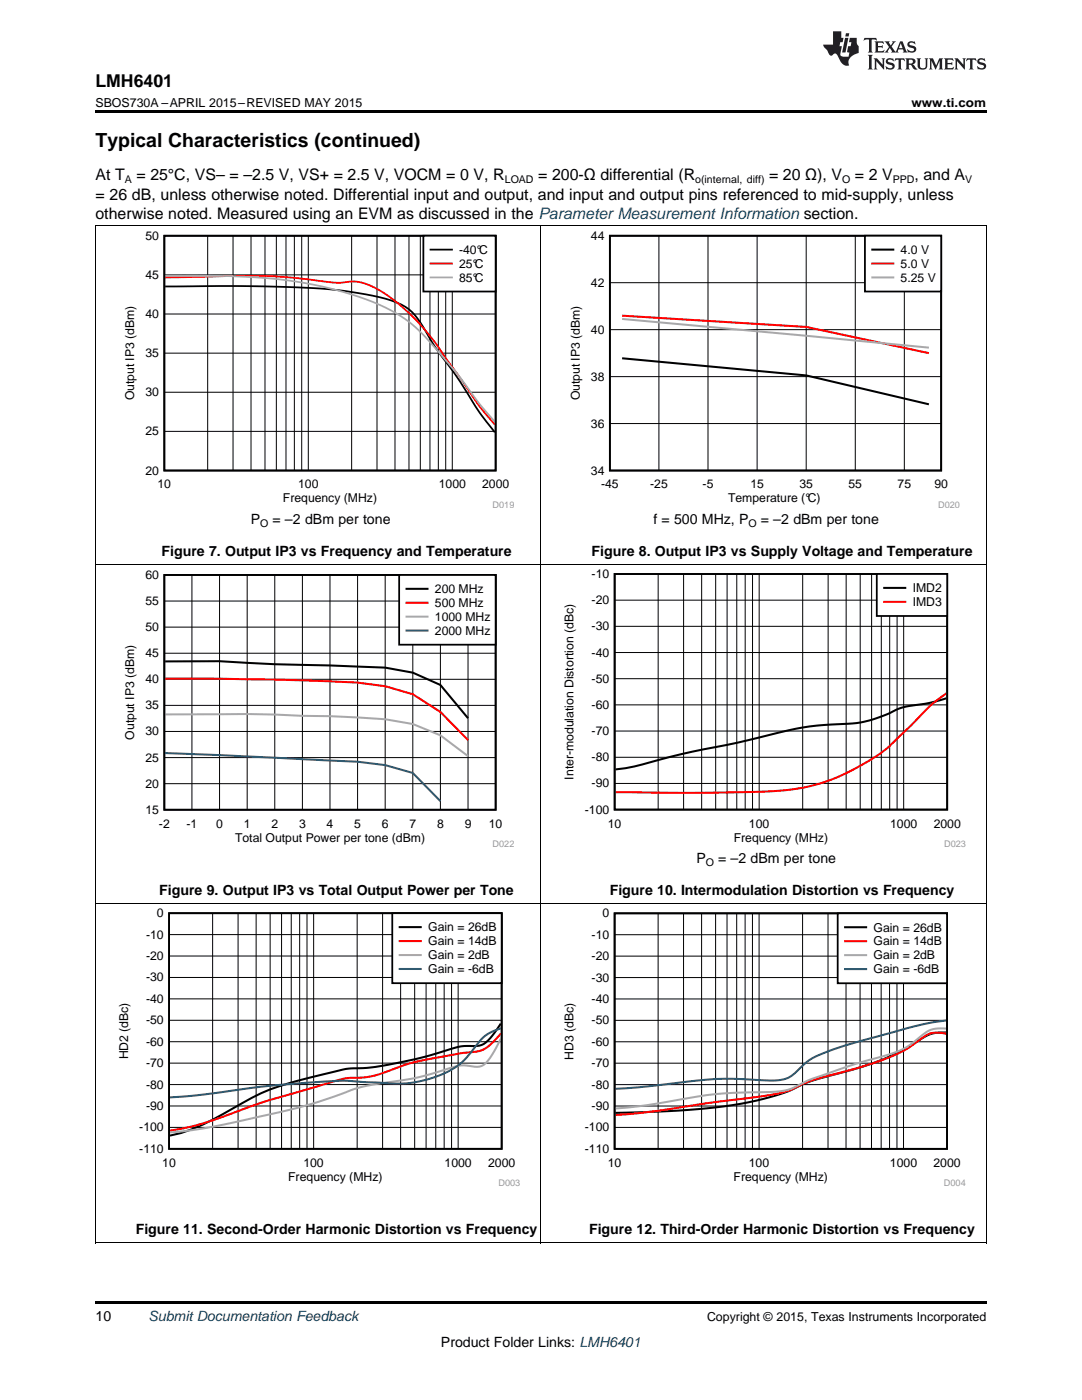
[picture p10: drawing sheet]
<svg xmlns="http://www.w3.org/2000/svg" width="216mm" height="279mm" viewBox="0 0 216 279" stroke-linecap="round" stroke-linejoin="round" font-family="sans-serif">
<defs><g id="words">
<text font-size="3.9" x="19" y="29.3">Typical Characteristics (continued)</text>
<text font-size="3.5" x="19" y="17.3">LMH6401</text>
<g font-size="3.2">
<text x="19" y="36">At T</text>
<text x="27.2" y="36">= 25°C, VS– = –2.5 V, VS+ = 2.5 V, VOCM = 0 V, R</text>
<text x="107.4" y="36">= 200-Ω differential (R</text>
<text x="153.5" y="36">= 20 Ω), V</text>
<text x="170.6" y="36">= 2 V</text>
<text x="182.5" y="36">, and A</text>
<text x="19" y="39.9">= 26 dB, unless otherwise noted. Differential input and output, and input and output pins referenced to mid-supply, unless</text>
<text x="19" y="43.7">otherwise noted. Measured using an EVM as discussed in the Parameter Measurement Information section.</text>
</g>
<g font-size="2.8">
<text x="50.1" y="104.6">P</text>
<text x="54.4" y="104.6">= –2 dBm per tone</text>
<text x="130.4" y="104.6">f = 500 MHz, P</text>
<text x="151.8" y="104.6">= –2 dBm per tone</text>
<text x="32.2" y="110.9">Figure 7. Output IP3 vs Frequency and Temperature</text>
<text x="118" y="110.9">Figure 8. Output IP3 vs Supply Voltage and Temperature</text>
<text x="139" y="172.3">P</text>
<text x="143.3" y="172.3">= –2 dBm per tone</text>
<text x="31.8" y="178.6">Figure 9. Output IP3 vs Total Output Power per Tone</text>
<text x="121.7" y="178.6">Figure 10. Intermodulation Distortion vs Frequency</text>
<text x="27.1" y="246.3">Figure 11. Second-Order Harmonic Distortion vs Frequency</text>
<text x="117.5" y="246.3">Figure 12. Third-Order Harmonic Distortion vs Frequency</text>
<text x="19" y="263.6">10</text>
<text x="88" y="268.9">Product Folder Links: LMH6401</text>
</g>
<text font-size="2.8" fill="#0000c8" x="29.6" y="263.6">Submit Documentation Feedback</text>
<g font-size="2.5">
<text x="19" y="21.4">SBOS730A –APRIL 2015–REVISED MAY 2015</text>
<text x="181.9" y="21.4">www.ti.com</text>
<text x="141.1" y="263.6">Copyright © 2015, Texas Instruments Incorporated</text>
</g>
<g font-size="2.4">
<text x="29" y="47.8">50</text>
<text x="117.9" y="47.8">44</text>
<text x="91.6" y="50.7">-40°C</text>
<text x="91.6" y="53.4">25°C</text>
<text x="179.7" y="50.7">4.0 V</text>
<text x="179.7" y="53.4">5.0 V</text>
<text x="29" y="55.7">45</text>
<text x="91.6" y="56.2">85°C</text>
<text x="117.9" y="57.2">42</text>
<text x="179.7" y="56.2">5.25 V</text>
<text x="29" y="63.5">40</text>
<text x="29" y="71.3">35</text>
<text x="117.9" y="66.6">40</text>
<text x="117.9" y="76">38</text>
<text x="26.8" y="79.9" transform="rotate(-90 26.8 79.9)">Output IP3 (dBm)</text>
<text x="29" y="79.1">30</text>
<text x="115.7" y="79.9" transform="rotate(-90 115.7 79.9)">Output IP3 (dBm)</text>
<text x="29" y="86.9">25</text>
<text x="117.9" y="85.3">36</text>
<text x="29" y="94.7">20</text>
<text x="117.9" y="94.7">34</text>
<text x="31.4" y="97.5">10</text>
<text x="56.5" y="100.2">Frequency (MHz)</text>
<text x="59.5" y="97.5">100</text>
<text x="87.6" y="97.5">1000</text>
<text x="96.2" y="97.5">2000</text>
<text x="119.9" y="97.5">-45</text>
<text x="129.7" y="97.5">-25</text>
<text x="140.2" y="97.5">-5</text>
<text x="145.3" y="100.2">Temperature (°C)</text>
<text x="149.7" y="97.5">15</text>
<text x="159.5" y="97.5">35</text>
<text x="169.3" y="97.5">55</text>
<text x="179.1" y="97.5">75</text>
<text x="186.5" y="97.5">90</text>
<text x="29" y="115.5">60</text>
<text x="86.8" y="118.4">200 MHz</text>
<text x="118" y="115.4">-10</text>
<text x="182.1" y="118.2">IMD2</text>
<text x="29" y="126">50</text>
<text x="29" y="120.7">55</text>
<text x="86.8" y="121.1">500 MHz</text>
<text x="86.8" y="123.9">1000 MHz</text>
<text x="118" y="125.8">-30</text>
<text x="118" y="120.6">-20</text>
<text x="182.1" y="121">IMD3</text>
<text x="29" y="131.2">45</text>
<text x="86.8" y="126.7">2000 MHz</text>
<text x="118" y="131">-40</text>
<text x="29" y="136.4">40</text>
<text x="118" y="136.2">-50</text>
<text x="29" y="141.6">35</text>
<text x="118" y="141.5">-60</text>
<text x="26.8" y="147.6" transform="rotate(-90 26.8 147.6)">Output IP3 (dBm)</text>
<text x="29" y="146.8">30</text>
<text x="118" y="146.7">-70</text>
<text x="29" y="152">25</text>
<text x="114.5" y="155.6" transform="rotate(-90 114.5 155.6)">Inter-modulation Distortion (dBc)</text>
<text x="118" y="151.9">-80</text>
<text x="29" y="157.2">20</text>
<text x="118" y="157.2">-90</text>
<text x="29" y="162.4">15</text>
<text x="31.7" y="165.2">-2</text>
<text x="37.2" y="165.2">-1</text>
<text x="43.1" y="165.2">0</text>
<text x="46.9" y="167.9">Total Output Power per tone (dBm)</text>
<text x="48.7" y="165.2">1</text>
<text x="54.2" y="165.2">2</text>
<text x="59.7" y="165.2">3</text>
<text x="65.2" y="165.2">4</text>
<text x="70.7" y="165.2">5</text>
<text x="76.2" y="165.2">6</text>
<text x="81.7" y="165.2">7</text>
<text x="87.2" y="165.2">8</text>
<text x="92.7" y="165.2">9</text>
<text x="97.6" y="165.2">10</text>
<text x="116.7" y="162.4">-100</text>
<text x="121.3" y="165.2">10</text>
<text x="146.4" y="167.9">Frequency (MHz)</text>
<text x="149.4" y="165.2">100</text>
<text x="177.6" y="165.2">1000</text>
<text x="186.3" y="165.2">2000</text>
<text x="31.3" y="183">0</text>
<text x="85.4" y="185.9">Gain = 26dB</text>
<text x="120.2" y="183.1">0</text>
<text x="174.3" y="185.9">Gain = 26dB</text>
<text x="29.1" y="191.6">-20</text>
<text x="29.1" y="187.3">-10</text>
<text x="85.4" y="188.7">Gain = 14dB</text>
<text x="85.4" y="191.5">Gain = 2dB</text>
<text x="118" y="191.6">-20</text>
<text x="118" y="187.3">-10</text>
<text x="174.3" y="188.7">Gain = 14dB</text>
<text x="174.3" y="191.5">Gain = 2dB</text>
<text x="29.1" y="195.9">-30</text>
<text x="85.4" y="194.2">Gain = -6dB</text>
<text x="118" y="195.9">-30</text>
<text x="174.3" y="194.3">Gain = -6dB</text>
<text x="29.1" y="200.1">-40</text>
<text x="118" y="200.2">-40</text>
<text x="29.1" y="208.7">-60</text>
<text x="29.1" y="204.4">-50</text>
<text x="118" y="208.7">-60</text>
<text x="118" y="204.4">-50</text>
<text x="25.6" y="211.4" transform="rotate(-90 25.6 211.4)">HD2 (dBc)</text>
<text x="29.1" y="213">-70</text>
<text x="114.4" y="211.5" transform="rotate(-90 114.4 211.5)">HD3 (dBc)</text>
<text x="118" y="213">-70</text>
<text x="29.1" y="221.5">-90</text>
<text x="29.1" y="217.2">-80</text>
<text x="118" y="221.5">-90</text>
<text x="118" y="217.3">-80</text>
<text x="27.8" y="225.8">-100</text>
<text x="116.7" y="225.8">-100</text>
<text x="27.8" y="230.1">-110</text>
<text x="32.4" y="232.9">10</text>
<text x="60.5" y="232.9">100</text>
<text x="88.7" y="232.9">1000</text>
<text x="97.4" y="232.9">2000</text>
<text x="116.7" y="230.1">-110</text>
<text x="121.3" y="232.9">10</text>
<text x="149.4" y="232.9">100</text>
<text x="177.6" y="232.9">1000</text>
<text x="186.3" y="232.9">2000</text>
<text x="57.5" y="235.6">Frequency (MHz)</text>
<text x="146.4" y="235.6">Frequency (MHz)</text>
</g>
<g font-size="2.1">
<text x="24.9" y="36.6">A</text>
<text x="100.7" y="36.6">LOAD</text>
<text x="138.7" y="36.6">o(internal, diff)</text>
<text x="168" y="36.6">O</text>
<text x="178.1" y="36.6">PPD</text>
<text x="192.6" y="36.6">V</text>
<text x="51.9" y="105.2">O</text>
<text x="149.4" y="105.2">O</text>
<text x="140.8" y="172.9">O</text>
</g>
<g font-size="1.8" fill="#999">
<text x="98.3" y="101.3">D019</text>
<text x="187.2" y="101.3">D020</text>
<text x="98.3" y="169">D022</text>
<text x="188.4" y="169">D023</text>
<text x="99.5" y="236.7">D003</text>
<text x="188.4" y="236.7">D004</text>
</g>
</g></defs>
<path d="M19 248.1h.2zM196.7 248.1h.1zM19 259.7h177.8v.5h-177.8z" fill="#000"/>
<path d="M19.1 180.4v67.7M107.9 180.4v67.7M196.8 180.4v67.7M19 248.1h177.8" fill="none" stroke="#000" stroke-width=".2"/>
<path d="M23.2 181.3h80.6v55.4h-80.6z" fill-rule="evenodd" fill="#fff"/>
<path d="M33.7 182.3h66.4v47h-66.4z" fill="none" stroke="#000" stroke-width=".35"/>
<g fill="none" stroke="#000" stroke-width=".2">
<path d="M33.7 199.3h66.4M33.7 195.1h66.4M33.7 190.8h66.4M33.7 186.5h66.4M42.4 182.3v47M47.5 182.3v47M51.1 182.3v47M53.9 182.3v47M56.2 182.3v47M58.1 182.3v47M59.8 182.3v47M61.3 182.3v47"/>
<path d="M62.6 182.3v47M71.3 182.3v47M76.3 182.3v47M79.9 182.3v47M82.7 182.3v47M85 182.3v47M87 182.3v47M88.6 182.3v47M90.1 182.3v47M91.4 182.3v47M33.7 216.5h66.4M33.7 212.2h66.4"/>
<path d="M33.7 207.9h66.4M33.7 203.6h66.4M33.7 225h66.4M33.7 220.7h66.4"/>
</g>
<path d="M99.9 204.3a15.7 15.7 0 0 1-3.4 4.1 8.9 8.9 0 0 1-3.9 .4l-1.2 .1a93.2 93.2 0 0 1-18.9 4.3 18.4 18.4 0 0 0-6.7 .9 92.6 92.6 0 0 0-13.7 4.1l-5.6 3a40.8 40.8 0 0 1-12.6 5.4" fill="none" stroke="#000" stroke-width=".41"/>
<path d="M99.9 206.3l-.2 .3a9.2 9.2 0 0 1-4.1 3.2 109.1 109.1 0 0 0-14.7 2.7l-.9 .3a23.6 23.6 0 0 1-8.8 2.3 16.4 16.4 0 0 0-6.5 1.3l-4.1 1.2a130.6 130.6 0 0 0-16 5.2 50.1 50.1 0 0 1-10.7 2.8" fill="none" stroke="#f00" stroke-width=".41"/>
<path d="M99.9 207.3a18.2 18.2 0 0 1-3.4 5.2 3.6 3.6 0 0 1-2.8 .2 9.2 9.2 0 0 0-5.3 .9 57.3 57.3 0 0 1-12.6 2.6l-.9 .2a31.8 31.8 0 0 0-8.1 2.4 131.3 131.3 0 0 1-18.4 4.8l-7.9 1.6-6.6 .8" fill="none" stroke="#aaa" stroke-width=".41"/>
<path d="M99.9 205.2l-.2 .1a8.2 8.2 0 0 0-5 3.8 14.6 14.6 0 0 1-9 6.2 25.7 25.7 0 0 1-10.8 .7h-.8a58.5 58.5 0 0 0-13.5 .1 208.3 208.3 0 0 0-20.1 2.3l-6.6 .6" fill="none" stroke="#295c75" stroke-width=".41"/>
<path d="M78.3 182.3h21.8v13.9h-21.8z" fill-rule="evenodd" fill="#fff"/>
<path d="M78.3 182.3h21.8v13.9h-21.8z" fill="none" stroke="#000" stroke-width=".35"/>
<path d="M79.8 185h4.2" fill="none" stroke="#000" stroke-width=".41"/>
<path d="M79.8 187.8h4.2" fill="none" stroke="#f00" stroke-width=".41"/>
<path d="M79.8 190.6h4.2" fill="none" stroke="#aaa" stroke-width=".41"/>
<path d="M79.8 193.4h4.2" fill="none" stroke="#295c75" stroke-width=".41"/>
<path d="M112.1 181.3h80.6v55.4h-80.6z" fill-rule="evenodd" fill="#fff"/>
<path d="M122.6 182.3h66.4v47h-66.4z" fill="none" stroke="#000" stroke-width=".35"/>
<g fill="none" stroke="#000" stroke-width=".2">
<path d="M122.6 199.4h66.4M122.6 195.1h66.4M122.6 190.8h66.4M122.6 186.5h66.4M131.3 182.3v47M136.4 182.3v47M140 182.3v47M142.8 182.3v47M145.1 182.3v47M147 182.3v47M148.7 182.3v47M150.1 182.3v47"/>
<path d="M151.5 182.3v47M160.1 182.3v47M165.2 182.3v47M168.8 182.3v47M171.6 182.3v47M173.9 182.3v47M175.8 182.3v47M177.5 182.3v47M179 182.3v47M180.3 182.3v47M122.6 216.5h66.4M122.6 212.2h66.4"/>
<path d="M122.6 207.9h66.4M122.6 203.6h66.4M122.6 225h66.4M122.6 220.7h66.4"/>
</g>
<path d="M188.8 206a7.7 7.7 0 0 0-5.7 1.8 53.7 53.7 0 0 1-17.6 6.9 30.4 30.4 0 0 0-8.2 3.1 70.6 70.6 0 0 1-20 3.7l-14.5 .6" fill="none" stroke="#000" stroke-width=".41"/>
<path d="M188.8 206.3a5.5 5.5 0 0 0-5.7 1.5 28.9 28.9 0 0 1-10.5 4.9l-6.3 1.7a27.2 27.2 0 0 0-8.4 3 49.8 49.8 0 0 1-11.6 2.1l-7.1 1a147.3 147.3 0 0 1-16.4 2" fill="none" stroke="#f00" stroke-width=".41"/>
<path d="M188.8 205.3h-.3a5.6 5.6 0 0 0-4.9 1.6 15.8 15.8 0 0 1-8.1 4.1 125.6 125.6 0 0 0-15.4 5.2 11.1 11.1 0 0 1-6.5 1.7 86 86 0 0 0-20.1 1.9l-6.2 1-4.5 .4" fill="none" stroke="#aaa" stroke-width=".41"/>
<path d="M188.8 203.7h-.6a73.3 73.3 0 0 0-12.7 3l-6.6 1.9a36.2 36.2 0 0 0-7.5 3.1l-1.9 1.6a6.3 6.3 0 0 1-5.9 2.3 76.8 76.8 0 0 0-20.1 .7l-6.2 .7-4.5 .3" fill="none" stroke="#295c75" stroke-width=".41"/>
<path d="M167.1 182.3h21.9v13.9h-21.9z" fill-rule="evenodd" fill="#fff"/>
<path d="M167.1 182.3h21.9v13.9h-21.9z" fill="none" stroke="#000" stroke-width=".35"/>
<path d="M168.6 185h4.2" fill="none" stroke="#000" stroke-width=".41"/>
<path d="M168.6 187.8h4.2" fill="none" stroke="#f00" stroke-width=".41"/>
<path d="M168.6 190.6h4.2" fill="none" stroke="#aaa" stroke-width=".41"/>
<path d="M168.6 193.4h4.2" fill="none" stroke="#295c75" stroke-width=".41"/>
<path d="M19.1 112.7v67.7M107.9 112.7v67.7M196.8 112.7v67.7M19 180.4h177.8" fill="none" stroke="#000" stroke-width=".2"/>
<path d="M24.4 113.8h78.2v55.3h-78.2z" fill-rule="evenodd" fill="#fff"/>
<path d="M32.8 114.7h66.1v46.9h-66.1z" fill="none" stroke="#000" stroke-width=".35"/>
<g fill="none" stroke="#000" stroke-width=".2">
<path d="M32.8 120h66.1M38.3 114.7v46.9M43.8 114.7v46.9M49.3 114.7v46.9M54.8 114.7v46.9M60.3 114.7v46.9M65.8 114.7v46.9M71.4 114.7v46.9M76.9 114.7v46.9M82.4 114.7v46.9M87.9 114.7v46.9M93.4 114.7v46.9"/>
<path d="M32.8 135.6h66.1M32.8 130.4h66.1M32.8 125.2h66.1M32.8 156.4h66.1M32.8 151.2h66.1M32.8 146h66.1M32.8 140.8h66.1"/>
</g>
<path d="M33 132h10.8a341.1 341.1 0 0 0 22 .8l11.1 .4 5.5 1 5.5 2.5 5.5 6.6" fill="none" stroke="#000" stroke-width=".41"/>
<path d="M33 135.4h10.8l16.5 .4 11.1 .4 5.5 .7 5.5 1.7 5.5 3.5 5.5 5.6" fill="none" stroke="#f00" stroke-width=".41"/>
<path d="M33 142.6h21.8l11 .3 11.1 .6 5.5 1 5.5 2.2 5.5 4.2" fill="none" stroke="#aaa" stroke-width=".41"/>
<path d="M33 150.3l38.4 1.7 5.5 .7 5.5 1.6 5.5 5.6" fill="none" stroke="#295c75" stroke-width=".41"/>
<path d="M79.6 114.7h19.3v14h-19.3z" fill-rule="evenodd" fill="#fff"/>
<path d="M79.6 114.7h19.3v14h-19.3z" fill="none" stroke="#000" stroke-width=".35"/>
<path d="M81.1 117.5h4.2" fill="none" stroke="#000" stroke-width=".41"/>
<path d="M81.1 120.3h4.2" fill="none" stroke="#f00" stroke-width=".41"/>
<path d="M81.1 123.1h4.2" fill="none" stroke="#aaa" stroke-width=".41"/>
<path d="M81.1 125.8h4.2" fill="none" stroke="#295c75" stroke-width=".41"/>
<path d="M112.1 113.6h80.6v55.5h-80.6z" fill-rule="evenodd" fill="#fff"/>
<path d="M122.6 114.6h66.4v47h-66.4z" fill="none" stroke="#000" stroke-width=".35"/>
<g fill="none" stroke="#000" stroke-width=".2">
<path d="M122.6 119.8h66.4M131.3 114.6v47M136.4 114.6v47M140 114.6v47M142.8 114.6v47M145.1 114.6v47M147 114.6v47M148.7 114.6v47M150.2 114.6v47M151.5 114.6v47M160.2 114.6v47M165.2 114.6v47"/>
<path d="M168.8 114.6v47M171.6 114.6v47M173.9 114.6v47M175.9 114.6v47M177.5 114.6v47M179 114.6v47M180.3 114.6v47M122.6 135.4h66.4M122.6 130.2h66.4M122.6 125h66.4M122.6 156.4h66.4M122.6 151.1h66.4"/>
<path d="M122.6 145.9h66.4M122.6 140.7h66.4"/>
</g>
<path d="M188.8 139.4a36.5 36.5 0 0 1-8 1.6l-.9 .2a35.5 35.5 0 0 1-7.6 2.9l-3.2 .3a59 59 0 0 0-16.6 2.5l-5.4 1.3a191 191 0 0 0-20.5 4.8l-3.8 .6" fill="none" stroke="#000" stroke-width=".41"/>
<path d="M188.8 138.4a30.9 30.9 0 0 0-6.4 5.7l-1.1 1.1a47.6 47.6 0 0 1-6.8 5.9 39.9 39.9 0 0 1-23.7 6.9l-12.7 .2-15.3-.1" fill="none" stroke="#f00" stroke-width=".41"/>
<path d="M175 114.6h14v8.3h-14z" fill-rule="evenodd" fill="#fff"/>
<path d="M175 114.6h14v8.3h-14z" fill="none" stroke="#000" stroke-width=".35"/>
<path d="M176.4 117.3h4.2" fill="none" stroke="#000" stroke-width=".41"/>
<path d="M176.4 120.1h4.2" fill="none" stroke="#f00" stroke-width=".41"/>
<path d="M19.1 45v67.7M107.9 45v67.7M196.8 45v67.7M19 112.7h177.8" fill="none" stroke="#000" stroke-width=".2"/>
<path d="M24.4 46.1h78.2v55.3h-78.2z" fill-rule="evenodd" fill="#fff"/>
<path d="M32.8 47h66.1v46.9h-66.1zM33 57.2a350.4 350.4 0 0 1 34.3 .7 46.1 46.1 0 0 1 12.7 2.9 11.6 11.6 0 0 1 4.9 5.3 81.1 81.1 0 0 0 6.4 9.2l.5 .8a65.3 65.3 0 0 0 6.9 10.2" fill="none" stroke="#000" stroke-width=".35"/>
<g fill="none" stroke="#000" stroke-width=".2">
<path d="M32.8 54.9h66.1M41.4 47.1v46.8M46.5 47.1v46.8M50.1 47.1v46.8M52.9 47.1v46.8M55.1 47.1v46.8M57.1 47.1v46.8M58.7 47.1v46.8M60.2 47.1v46.8M61.5 47.1v46.8M70.2 47.1v46.8M75.2 47.1v46.8"/>
<path d="M78.8 47.1v46.8M81.6 47.1v46.8M83.9 47.1v46.8M85.8 47.1v46.8M87.5 47.1v46.8M88.9 47.1v46.8M90.2 47.1v46.8M32.8 78.3h66.1M32.8 70.5h66.1M32.8 62.7h66.1M32.8 86.1h66.1"/>
</g>
<path d="M33 55.4l8.6-.2a115.2 115.2 0 0 1 25 1.2h.7a13.7 13.7 0 0 1 5.6 .2 30.2 30.2 0 0 1 10.4 7.6 58.9 58.9 0 0 1 6.5 8.5l2 2.7a60.2 60.2 0 0 0 6.9 9.3" fill="none" stroke="#f00" stroke-width=".35"/>
<path d="M33 55h3.7a140.1 140.1 0 0 1 24.2 1.5 55.5 55.5 0 0 1 19.1 6.6 40.6 40.6 0 0 1 8.4 8.1 94.6 94.6 0 0 1 7.3 9.5l3 3.5" fill="none" stroke="#aaa" stroke-width=".35"/>
<path d="M84.5 47h14.4v11.2h-14.4z" fill-rule="evenodd" fill="#fff"/>
<path d="M84.5 47h14.4v11.2h-14.4zM85.9 49.8h4.3" fill="none" stroke="#000" stroke-width=".35"/>
<path d="M85.9 52.6h4.3" fill="none" stroke="#f00" stroke-width=".35"/>
<path d="M85.9 55.4h4.3" fill="none" stroke="#aaa" stroke-width=".35"/>
<path d="M113.3 46.1h78.2v55.3h-78.2z" fill-rule="evenodd" fill="#fff"/>
<path d="M121.7 47h66.1v46.9h-66.1z" fill="none" stroke="#000" stroke-width=".35"/>
<path d="M121.7 56.4h66.1M131.5 47.1v46.8M141.3 47.1v46.8M151.1 47.1v46.8M160.9 47.1v46.8M170.7 47.1v46.8M180.4 47.1v46.8M121.7 75.2h66.1M121.7 65.8h66.1M121.7 84.5h66.1" fill="none" stroke="#000" stroke-width=".2"/>
<path d="M124.1 71.5l36.8 3.4 24.5 5.8" fill="none" stroke="#000" stroke-width=".41"/>
<path d="M124.1 63l36.8 2.2 24.5 5.3" fill="none" stroke="#f00" stroke-width=".41"/>
<path d="M124.1 63.7l61.3 5.7" fill="none" stroke="#aaa" stroke-width=".41"/>
<path d="M172.6 47h15.2v11.2h-15.2z" fill-rule="evenodd" fill="#fff"/>
<path d="M172.6 47h15.2v11.2h-15.2z" fill="none" stroke="#000" stroke-width=".35"/>
<path d="M174.1 49.8h4.1" fill="none" stroke="#000" stroke-width=".41"/>
<path d="M174.1 52.6h4.1" fill="none" stroke="#f00" stroke-width=".41"/>
<path d="M174.1 55.4h4.1" fill="none" stroke="#aaa" stroke-width=".41"/>
<path d="M19 45h177.8" fill="none" stroke="#000" stroke-width=".2"/>
<path d="M19 22h177.8v.5h-177.8z" fill="#000"/>
<g fill="#231f20">
<path d="M172.5 7.6l-.1 .5 .4-.2h.6v.1v2.1l-.2 .4h.9l-.2-.4v-2.1l.1-.1h.5l.5 .2-.2-.5zM174.5 8.3l.2 .3v1.5l-.2 .4h1.8l.2-.6a1.04 1.04 0 0 1-1.3 .2v-.7h.6l.3 .2v-.6l-.3 .2h-.6v-.6l.8-.1 .4 .3-.2-.5zM176.5 8.3l.9 1.1-.9 1.1h.8l-.2-.2 .4-.7 .5 .7-.2 .2h1.5l-.2-.2 .2-.4h.9l.1 .4-.2 .2h1l-.3-.3-.7-1.9h-.5l-.9 2-.8-1 .9-1h-.8l.1 .3-.4 .5-.3-.6 .1-.2zM179.7 8.6l.4 1h-.7zM181.3 8.4a.63 .63 0 0 0-.2 .7 .63 .63 0 0 0 .6 .4l.6 .2 .1 .2a.75 .75 0 0 1-.7 .4 .75 .75 0 0 1-.6-.5l.1 .7 .1-.1a1.11 1.11 0 0 0 1.5-.6 1.13 1.13 0 0 0-1.2-.8l-.1-.4a1.04 1.04 0 0 1 1.2 .2l-.2-.5-.2 .1-.4-.2zM173.2 10.9l.2 .4v2.2l-.2 .4h1l-.3-.4v-2.2l.3-.4zM174.3 11.6l.3 .4v1.5l-.3 .4h.8l-.2-.4v-1.3l1.5 1.7v-1.9l.2-.4h-.7l.2 .4v.9l-1.1-1.3zM177 11.8a.62 .62 0 0 0-.2 .7 .62 .62 0 0 0 .6 .4l.6 .1 .1 .3a.76 .76 0 0 1-.7 .3 .76 .76 0 0 1-.7-.4l.2 .7 .1-.1a1.11 1.11 0 0 0 1.5-.6 1.13 1.13 0 0 0-1.2-.8l-.1-.4a1.04 1.04 0 0 1 1.2 .2l-.2-.6-.2 .1-.5-.1zM178.7 11.6l-.2 .6a.61 .61 0 0 1 .8-.3v1.6l-.2 .4h.9l-.2-.4v-1.6a.63 .63 0 0 1 .7 .3l-.1-.6zM180.6 11.6l.3 .4v1.5l-.3 .4h1l-.2-.2-.1-.8 .6 .2a.76 .76 0 0 0 1.2 .7l-1-1a.58 .58 0 0 0 .6-.5 .58 .58 0 0 0-.5-.6zM181.4 11.9h.1a.45 .45 0 0 1 .5 .1 .45 .45 0 0 1 .1 .5l-.8 .2zM182.9 11.6l.2 .2a2.17 2.17 0 0 0 .3 1.9 .99 .99 0 0 0 1.6-.6v-1.1l.2-.4h-.7l.2 .2a1.92 1.92 0 0 1-.2 1.8 .6 .6 0 0 1-.9-.5v-1.1l.2-.4zM185.4 11.6l.2 .4v1.5l-.2 .4h.7l-.2-.4v-1.4l.8 1.8 .8-1.8v1.4l-.2 .4h.9l-.2-.4v-1.5l.2-.4h-.8l-.6 1.5-.6-1.5zM188.4 11.6l.2 .4v1.5l-.2 .4h1.8l.1-.6a1.04 1.04 0 0 1-1.2 .1v-.6h.5l.4 .2v-.6l-.4 .2h-.5v-.7h.8l.3 .3-.1-.6zM190.5 11.6l.2 .4v1.5l-.2 .4h.7l-.2-.4v-1.3l1.5 1.7v-1.9l.2-.4h-.7l.2 .4v.9l-1.1-1.3zM192.9 11.6l-.1 .6a.61 .61 0 0 1 .7-.3l.1 1.6-.3 .4h1l-.3-.4 .1-1.6a.63 .63 0 0 1 .7 .3l-.1-.6zM195.2 11.8a.62 .62 0 0 0-.2 .7 .62 .62 0 0 0 .6 .4l.6 .1 .1 .3a.76 .76 0 0 1-.7 .3 .76 .76 0 0 1-.6-.4l.1 .7 .1-.1a1.11 1.11 0 0 0 1.6-.6 1.13 1.13 0 0 0-1.3-.8l-.1-.4a1.04 1.04 0 0 1 1.2 .2l-.1-.6-.2 .1-.5-.1z"/>
<path d="M166.2 6.3v2.6h-1.9v.4l.8 .9a.91 .91 0 0 0 1 .8 .56 .56 0 0 1 .5-.3 .56 .56 0 0 1 .5 .3l.4 .8a1.53 1.53 0 0 0 1.9 1.2 1.54 1.54 0 0 1 1-2.1l.9-.3v-1.4a1.52 1.52 0 0 1-.4-1.6h-1.3l-.2 .8h.5l-.2 .8h-.5l-.1 1v.2l.4 .1-.2 .8a1.93 1.93 0 0 1-1.6-.3l.3-1.8h-.5l.2-.8h.4l.2-.8h-.4v-1.3zM168.6 7.6l-.6 2.9h.7l.6-2.9zM168.8 6.6l-.1 .7h.6l.2-.7z"/>
</g>
<use href="#words"/>
</svg>
